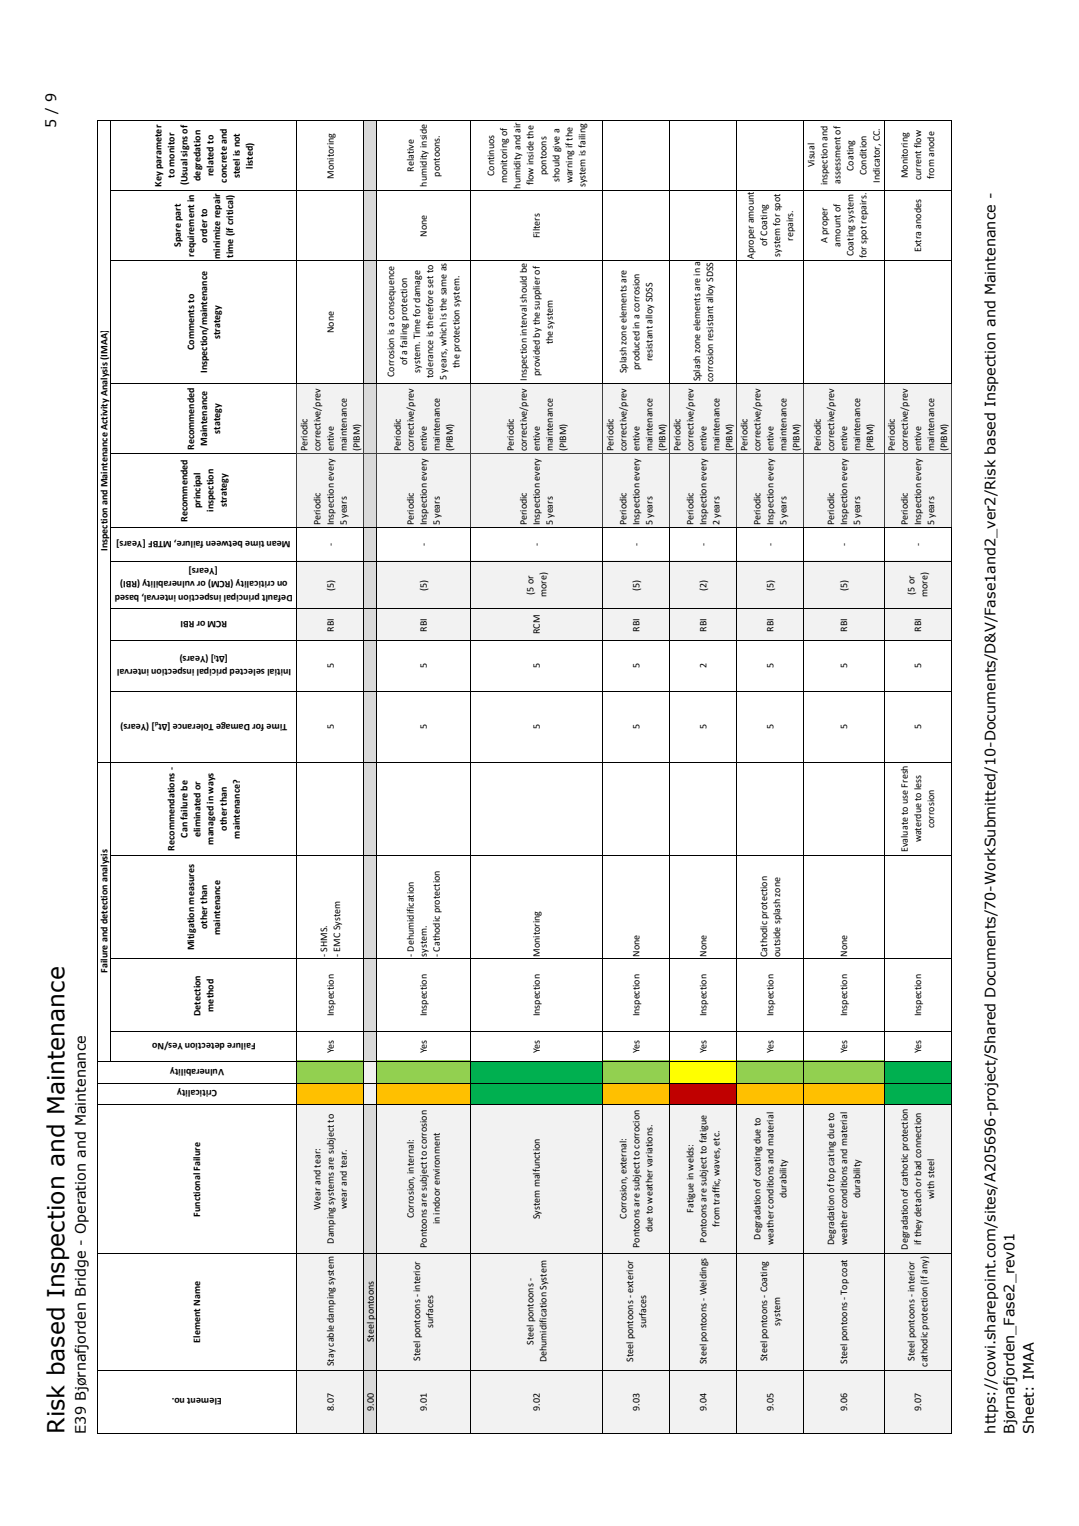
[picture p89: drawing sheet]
<svg xmlns="http://www.w3.org/2000/svg" width="210mm" height="297mm" viewBox="0 0 210 297" stroke-linecap="round" stroke-linejoin="round" font-family="sans-serif">
<defs><g id="words">
<text font-size="4.6" x="12.5" y="279.1" transform="rotate(-90 12.5 279.1)">Risk based Inspection and Maintenance</text>
<g font-size="2.8">
<text x="10.9" y="25" transform="rotate(-90 10.9 25)">5 / 9</text>
<text x="16.7" y="279.1" transform="rotate(-90 16.7 279.1)">E39 Bjørnafjorden Bridge - Operation and Maintenance</text>
<text x="193.7" y="279.1" transform="rotate(-90 193.7 279.1)">https://cowi.sharepoint.com/sites/A205696-project/Shared Documents/70-WorkSubmitted/10-Documents/D&amp;V/Fase1and2_ver2/Risk based Inspection and Maintenance -</text>
<text x="197.4" y="279.1" transform="rotate(-90 197.4 279.1)">Bjørnafjorden_Fase2_rev01</text>
<text x="201.2" y="279.1" transform="rotate(-90 201.2 279.1)">Sheet: IMAA</text>
</g>
<g font-size="1.9">
<text x="34" y="34.6" transform="rotate(-90 34 34.6)">to monitor</text>
<text x="39" y="35.2" transform="rotate(-90 39 35.2)">degredation</text>
<text x="41.6" y="34.3" transform="rotate(-90 41.6 34.3)">related to</text>
<text x="44.1" y="35.5" transform="rotate(-90 44.1 35.5)">concrete and</text>
<text x="46.7" y="34.7" transform="rotate(-90 46.7 34.7)">steel is not</text>
<text x="49.2" y="32.8" transform="rotate(-90 49.2 32.8)">listed)</text>
<text x="64.9" y="34.8" transform="rotate(-90 64.9 34.8)">Monitoring</text>
<text x="80.5" y="33.4" transform="rotate(-90 80.5 33.4)">Relative</text>
<text x="85.6" y="34.4" transform="rotate(-90 85.6 34.4)">pontoons.</text>
<text x="96.2" y="34.3" transform="rotate(-90 96.2 34.3)">Continuos</text>
<text x="98.7" y="35.7" transform="rotate(-90 98.7 35.7)">monitoring of</text>
<text x="106.3" y="34.1" transform="rotate(-90 106.3 34.1)">pontoons</text>
<text x="108.9" y="35.4" transform="rotate(-90 108.9 35.4)">should give a</text>
<text x="111.4" y="35.7" transform="rotate(-90 111.4 35.7)">warning if the</text>
<text x="158.5" y="32.6" transform="rotate(-90 158.5 32.6)">Visual</text>
<text x="163.6" y="35.8" transform="rotate(-90 163.6 35.8)">assessment of</text>
<text x="166.1" y="33.3" transform="rotate(-90 166.1 33.3)">Coating</text>
<text x="168.7" y="34.1" transform="rotate(-90 168.7 34.1)">Condition</text>
<text x="171.2" y="35.5" transform="rotate(-90 171.2 35.5)">Indicator, CC.</text>
<text x="176.7" y="34.7" transform="rotate(-90 176.7 34.7)">Monitoring</text>
<text x="179.2" y="35.1" transform="rotate(-90 179.2 35.1)">current flow</text>
<text x="181.8" y="34.9" transform="rotate(-90 181.8 34.9)">from anode</text>
<text x="31.4" y="36.3" transform="rotate(-90 31.4 36.3)">Key parameter</text>
<text x="36.5" y="36.1" transform="rotate(-90 36.5 36.1)">(Usual signs of</text>
<text x="83.1" y="36.3" transform="rotate(-90 83.1 36.3)">humidity inside</text>
<text x="101.3" y="36.7" transform="rotate(-90 101.3 36.7)">humidity and air</text>
<text x="103.8" y="36.1" transform="rotate(-90 103.8 36.1)">flow inside the</text>
<text x="114" y="36.5" transform="rotate(-90 114 36.5)">system is failing</text>
<text x="161" y="36.1" transform="rotate(-90 161 36.1)">inspection and</text>
<text x="40.3" y="47.2" transform="rotate(-90 40.3 47.2)">order to</text>
<text x="83.1" y="46" transform="rotate(-90 83.1 46)">None</text>
<text x="105.1" y="46.4" transform="rotate(-90 105.1 46.4)">Filters</text>
<text x="149.3" y="47.9" transform="rotate(-90 149.3 47.9)">of Coating</text>
<text x="154.3" y="46.9" transform="rotate(-90 154.3 46.9)">repairs.</text>
<text x="161" y="47.3" transform="rotate(-90 161 47.3)">A proper</text>
<text x="163.6" y="48" transform="rotate(-90 163.6 48)">amount of</text>
<text x="35.2" y="48.1" transform="rotate(-90 35.2 48.1)">Spare part</text>
<text x="37.8" y="50" transform="rotate(-90 37.8 50)">requirement in</text>
<text x="42.8" y="50.4" transform="rotate(-90 42.8 50.4)">minimize repair</text>
<text x="45.4" y="50.2" transform="rotate(-90 45.4 50.2)">time (if critical)</text>
<text x="146.7" y="50.5" transform="rotate(-90 146.7 50.5)">Aproper amount</text>
<text x="151.8" y="49.9" transform="rotate(-90 151.8 49.9)">system for spot</text>
<text x="166.1" y="49.9" transform="rotate(-90 166.1 49.9)">Coating system</text>
<text x="168.7" y="50.2" transform="rotate(-90 168.7 50.2)">for spot repairs.</text>
<text x="179.2" y="49" transform="rotate(-90 179.2 49)">Extra anodes</text>
<text x="64.9" y="64.8" transform="rotate(-90 64.9 64.8)">None</text>
<text x="37.8" y="68.1" transform="rotate(-90 37.8 68.1)">Comments to</text>
<text x="42.8" y="66" transform="rotate(-90 42.8 66)">strategy</text>
<text x="79.2" y="71.1" transform="rotate(-90 79.2 71.1)">of a failing protection</text>
<text x="89.4" y="71.6" transform="rotate(-90 89.4 71.6)">the protection system.</text>
<text x="107.6" y="67" transform="rotate(-90 107.6 67)">the system</text>
<text x="127" y="70.3" transform="rotate(-90 127 70.3)">resistant alloy SDSS</text>
<text x="40.3" y="72.6" transform="rotate(-90 40.3 72.6)">Inspection/maintenance</text>
<text x="76.7" y="73.4" transform="rotate(-90 76.7 73.4)">Corrosion is a consequence</text>
<text x="81.8" y="72.5" transform="rotate(-90 81.8 72.5)">system. Time for damage</text>
<text x="84.3" y="73.6" transform="rotate(-90 84.3 73.6)">tolerance is therefore set to</text>
<text x="86.9" y="74" transform="rotate(-90 86.9 74)">5 years, which is the same as</text>
<text x="102.5" y="74.1" transform="rotate(-90 102.5 74.1)">Inspection interval should be</text>
<text x="105.1" y="73.2" transform="rotate(-90 105.1 73.2)">provided by the supplier of</text>
<text x="121.9" y="72.6" transform="rotate(-90 121.9 72.6)">Splash zone elements are</text>
<text x="124.5" y="72" transform="rotate(-90 124.5 72)">produced in a corrosion</text>
<text x="136.2" y="74.2" transform="rotate(-90 136.2 74.2)">Splash zone elements are in a</text>
<text x="138.8" y="74.3" transform="rotate(-90 138.8 74.3)">corrosion resistant alloy SDSS</text>
<text x="37.8" y="87.6" transform="rotate(-90 37.8 87.6)">Recommended</text>
<text x="40.3" y="86.8" transform="rotate(-90 40.3 86.8)">Maintenance</text>
<text x="42.8" y="84.4" transform="rotate(-90 42.8 84.4)">stategy</text>
<text x="59.9" y="87.9" transform="rotate(-90 59.9 87.9)">Periodic</text>
<text x="62.4" y="87.9" transform="rotate(-90 62.4 87.9)">corrective/prev</text>
<text x="64.9" y="87.9" transform="rotate(-90 64.9 87.9)">entive</text>
<text x="67.5" y="87.9" transform="rotate(-90 67.5 87.9)">maintenance</text>
<text x="70" y="87.9" transform="rotate(-90 70 87.9)">(PIBM)</text>
<text x="78" y="87.9" transform="rotate(-90 78 87.9)">Periodic</text>
<text x="80.5" y="87.9" transform="rotate(-90 80.5 87.9)">corrective/prev</text>
<text x="83.1" y="87.9" transform="rotate(-90 83.1 87.9)">entive</text>
<text x="85.6" y="87.9" transform="rotate(-90 85.6 87.9)">maintenance</text>
<text x="88.1" y="87.9" transform="rotate(-90 88.1 87.9)">(PIBM)</text>
<text x="100" y="87.9" transform="rotate(-90 100 87.9)">Periodic</text>
<text x="102.5" y="87.9" transform="rotate(-90 102.5 87.9)">corrective/prev</text>
<text x="105.1" y="87.9" transform="rotate(-90 105.1 87.9)">entive</text>
<text x="107.6" y="87.9" transform="rotate(-90 107.6 87.9)">maintenance</text>
<text x="110.2" y="87.9" transform="rotate(-90 110.2 87.9)">(PIBM)</text>
<text x="119.4" y="87.9" transform="rotate(-90 119.4 87.9)">Periodic</text>
<text x="121.9" y="87.9" transform="rotate(-90 121.9 87.9)">corrective/prev</text>
<text x="124.5" y="87.9" transform="rotate(-90 124.5 87.9)">entive</text>
<text x="127" y="87.9" transform="rotate(-90 127 87.9)">maintenance</text>
<text x="129.5" y="87.9" transform="rotate(-90 129.5 87.9)">(PIBM)</text>
<text x="132.4" y="87.9" transform="rotate(-90 132.4 87.9)">Periodic</text>
<text x="135" y="87.9" transform="rotate(-90 135 87.9)">corrective/prev</text>
<text x="137.5" y="87.9" transform="rotate(-90 137.5 87.9)">entive</text>
<text x="140" y="87.9" transform="rotate(-90 140 87.9)">maintenance</text>
<text x="142.6" y="87.9" transform="rotate(-90 142.6 87.9)">(PIBM)</text>
<text x="145.5" y="87.9" transform="rotate(-90 145.5 87.9)">Periodic</text>
<text x="148" y="87.9" transform="rotate(-90 148 87.9)">corrective/prev</text>
<text x="150.5" y="87.9" transform="rotate(-90 150.5 87.9)">entive</text>
<text x="153.1" y="87.9" transform="rotate(-90 153.1 87.9)">maintenance</text>
<text x="155.6" y="87.9" transform="rotate(-90 155.6 87.9)">(PIBM)</text>
<text x="159.8" y="87.9" transform="rotate(-90 159.8 87.9)">Periodic</text>
<text x="162.3" y="87.9" transform="rotate(-90 162.3 87.9)">corrective/prev</text>
<text x="164.8" y="87.9" transform="rotate(-90 164.8 87.9)">entive</text>
<text x="167.4" y="87.9" transform="rotate(-90 167.4 87.9)">maintenance</text>
<text x="169.9" y="87.9" transform="rotate(-90 169.9 87.9)">(PIBM)</text>
<text x="174.2" y="87.9" transform="rotate(-90 174.2 87.9)">Periodic</text>
<text x="176.7" y="87.9" transform="rotate(-90 176.7 87.9)">corrective/prev</text>
<text x="179.2" y="87.9" transform="rotate(-90 179.2 87.9)">entive</text>
<text x="181.8" y="87.9" transform="rotate(-90 181.8 87.9)">maintenance</text>
<text x="184.3" y="87.9" transform="rotate(-90 184.3 87.9)">(PIBM)</text>
<text x="36.5" y="101.6" transform="rotate(-90 36.5 101.6)">Recommended</text>
<text x="39" y="99" transform="rotate(-90 39 99)">principal</text>
<text x="41.6" y="99.6" transform="rotate(-90 41.6 99.6)">inspection</text>
<text x="44.1" y="98.7" transform="rotate(-90 44.1 98.7)">strategy</text>
<text x="20.9" y="107.3" transform="rotate(-90 20.9 107.3)">Inspection and Maintenance Activity Analysis (IMAA)</text>
<text x="56.6" y="105.2" transform="rotate(-180 56.6 105.2)">Mean time between failure, MTBF [Years]</text>
<text x="62.4" y="102.3" transform="rotate(-90 62.4 102.3)">Periodic</text>
<text x="64.9" y="106.2" transform="rotate(-90 64.9 106.2)">-</text>
<text x="64.9" y="102.3" transform="rotate(-90 64.9 102.3)">Inspection every</text>
<text x="67.5" y="102.3" transform="rotate(-90 67.5 102.3)">5 years</text>
<text x="80.5" y="102.3" transform="rotate(-90 80.5 102.3)">Periodic</text>
<text x="83.1" y="106.2" transform="rotate(-90 83.1 106.2)">-</text>
<text x="83.1" y="102.3" transform="rotate(-90 83.1 102.3)">Inspection every</text>
<text x="85.6" y="102.3" transform="rotate(-90 85.6 102.3)">5 years</text>
<text x="102.5" y="102.3" transform="rotate(-90 102.5 102.3)">Periodic</text>
<text x="105.1" y="106.2" transform="rotate(-90 105.1 106.2)">-</text>
<text x="105.1" y="102.3" transform="rotate(-90 105.1 102.3)">Inspection every</text>
<text x="107.6" y="102.3" transform="rotate(-90 107.6 102.3)">5 years</text>
<text x="121.9" y="102.3" transform="rotate(-90 121.9 102.3)">Periodic</text>
<text x="124.5" y="106.2" transform="rotate(-90 124.5 106.2)">-</text>
<text x="124.5" y="102.3" transform="rotate(-90 124.5 102.3)">Inspection every</text>
<text x="127" y="102.3" transform="rotate(-90 127 102.3)">5 years</text>
<text x="135" y="102.3" transform="rotate(-90 135 102.3)">Periodic</text>
<text x="137.5" y="106.2" transform="rotate(-90 137.5 106.2)">-</text>
<text x="137.5" y="102.3" transform="rotate(-90 137.5 102.3)">Inspection every</text>
<text x="140" y="102.3" transform="rotate(-90 140 102.3)">2 years</text>
<text x="148" y="102.3" transform="rotate(-90 148 102.3)">Periodic</text>
<text x="150.5" y="106.2" transform="rotate(-90 150.5 106.2)">-</text>
<text x="150.5" y="102.3" transform="rotate(-90 150.5 102.3)">Inspection every</text>
<text x="153.1" y="102.3" transform="rotate(-90 153.1 102.3)">5 years</text>
<text x="162.3" y="102.3" transform="rotate(-90 162.3 102.3)">Periodic</text>
<text x="164.8" y="106.2" transform="rotate(-90 164.8 106.2)">-</text>
<text x="164.8" y="102.3" transform="rotate(-90 164.8 102.3)">Inspection every</text>
<text x="167.4" y="102.3" transform="rotate(-90 167.4 102.3)">5 years</text>
<text x="176.7" y="102.3" transform="rotate(-90 176.7 102.3)">Periodic</text>
<text x="179.2" y="106.2" transform="rotate(-90 179.2 106.2)">-</text>
<text x="179.2" y="102.3" transform="rotate(-90 179.2 102.3)">Inspection every</text>
<text x="181.8" y="102.3" transform="rotate(-90 181.8 102.3)">5 years</text>
<text x="42.4" y="110.6" transform="rotate(-180 42.4 110.6)">[Years]</text>
<text x="56" y="113.2" transform="rotate(-180 56 113.2)">on criticality (RCM) or vulnerability (RBI)</text>
<text x="57" y="115.7" transform="rotate(-180 57 115.7)">Default principal inspection interval, based</text>
<text x="64.9" y="115" transform="rotate(-90 64.9 115)">(5)</text>
<text x="83.1" y="115" transform="rotate(-90 83.1 115)">(5)</text>
<text x="103.8" y="115.7" transform="rotate(-90 103.8 115.7)">(5 or</text>
<text x="106.3" y="116.2" transform="rotate(-90 106.3 116.2)">more)</text>
<text x="124.5" y="115" transform="rotate(-90 124.5 115)">(5)</text>
<text x="137.5" y="115" transform="rotate(-90 137.5 115)">(2)</text>
<text x="150.5" y="115" transform="rotate(-90 150.5 115)">(5)</text>
<text x="164.8" y="115" transform="rotate(-90 164.8 115)">(5)</text>
<text x="178" y="115.7" transform="rotate(-90 178 115.7)">(5 or</text>
<text x="180.5" y="116.2" transform="rotate(-90 180.5 116.2)">more)</text>
<text x="44.2" y="120.9" transform="rotate(-180 44.2 120.9)">RCM or RBI</text>
<text x="64.9" y="122.9" transform="rotate(-90 64.9 122.9)">RBI</text>
<text x="83.1" y="122.9" transform="rotate(-90 83.1 122.9)">RBI</text>
<text x="105.1" y="123.4" transform="rotate(-90 105.1 123.4)">RCM</text>
<text x="124.5" y="122.9" transform="rotate(-90 124.5 122.9)">RBI</text>
<text x="137.5" y="122.9" transform="rotate(-90 137.5 122.9)">RBI</text>
<text x="150.5" y="122.9" transform="rotate(-90 150.5 122.9)">RBI</text>
<text x="164.8" y="122.9" transform="rotate(-90 164.8 122.9)">RBI</text>
<text x="179.2" y="122.9" transform="rotate(-90 179.2 122.9)">RBI</text>
<text x="44.4" y="127.8" transform="rotate(-180 44.4 127.8)">[∆t ] (Years)</text>
<text x="56.6" y="130.3" transform="rotate(-180 56.6 130.3)">Initial selected pricipal inspection interval</text>
<text x="64.9" y="130.1" transform="rotate(-90 64.9 130.1)">5</text>
<text x="83.1" y="130.1" transform="rotate(-90 83.1 130.1)">5</text>
<text x="105.1" y="130.1" transform="rotate(-90 105.1 130.1)">5</text>
<text x="124.5" y="130.1" transform="rotate(-90 124.5 130.1)">5</text>
<text x="137.5" y="130.1" transform="rotate(-90 137.5 130.1)">2</text>
<text x="150.5" y="130.1" transform="rotate(-90 150.5 130.1)">5</text>
<text x="164.8" y="130.1" transform="rotate(-90 164.8 130.1)">5</text>
<text x="179.2" y="130.1" transform="rotate(-90 179.2 130.1)">5</text>
<text x="55.9" y="140.9" transform="rotate(-180 55.9 140.9)">Time for Damage Tolerance [∆t ] (Years)</text>
<text x="64.9" y="142" transform="rotate(-90 64.9 142)">5</text>
<text x="83.1" y="142" transform="rotate(-90 83.1 142)">5</text>
<text x="105.1" y="142" transform="rotate(-90 105.1 142)">5</text>
<text x="124.5" y="142" transform="rotate(-90 124.5 142)">5</text>
<text x="137.5" y="142" transform="rotate(-90 137.5 142)">5</text>
<text x="150.5" y="142" transform="rotate(-90 150.5 142)">5</text>
<text x="164.8" y="142" transform="rotate(-90 164.8 142)">5</text>
<text x="179.2" y="142" transform="rotate(-90 179.2 142)">5</text>
<text x="44.1" y="161.7" transform="rotate(-90 44.1 161.7)">other than</text>
<text x="181.8" y="161.2" transform="rotate(-90 181.8 161.2)">corrosion</text>
<text x="34" y="165.6" transform="rotate(-90 34 165.6)">Recommendations -</text>
<text x="36.5" y="163.1" transform="rotate(-90 36.5 163.1)">Can failure be</text>
<text x="39" y="163" transform="rotate(-90 39 163)">eliminated or</text>
<text x="41.6" y="164.4" transform="rotate(-90 41.6 164.4)">managed in ways</text>
<text x="46.7" y="163.2" transform="rotate(-90 46.7 163.2)">maintenance?</text>
<text x="176.7" y="165.9" transform="rotate(-90 176.7 165.9)">Evaluate to use Fresh</text>
<text x="179.2" y="164" transform="rotate(-90 179.2 164)">waterdue to less</text>
<text x="37.8" y="185" transform="rotate(-90 37.8 185)">Mitigation measures</text>
<text x="40.3" y="180.8" transform="rotate(-90 40.3 180.8)">other than</text>
<text x="42.8" y="181.9" transform="rotate(-90 42.8 181.9)">maintenance</text>
<text x="20.9" y="189.4" transform="rotate(-90 20.9 189.4)">Failure and detection analysis</text>
<text x="63.7" y="186.3" transform="rotate(-90 63.7 186.3)">- SHMS.</text>
<text x="66.2" y="186.3" transform="rotate(-90 66.2 186.3)">- EMC System</text>
<text x="80.5" y="186.3" transform="rotate(-90 80.5 186.3)">- Dehumidification</text>
<text x="83.1" y="186.3" transform="rotate(-90 83.1 186.3)">system.</text>
<text x="85.6" y="186.3" transform="rotate(-90 85.6 186.3)">- Cathodic protection</text>
<text x="105.1" y="186.3" transform="rotate(-90 105.1 186.3)">Monitoring</text>
<text x="124.5" y="186.3" transform="rotate(-90 124.5 186.3)">None</text>
<text x="137.5" y="186.3" transform="rotate(-90 137.5 186.3)">None</text>
<text x="149.3" y="186.3" transform="rotate(-90 149.3 186.3)">Cathodic protection</text>
<text x="151.8" y="186.3" transform="rotate(-90 151.8 186.3)">outside splash zone</text>
<text x="164.8" y="186.3" transform="rotate(-90 164.8 186.3)">None</text>
<text x="39" y="197.8" transform="rotate(-90 39 197.8)">Detection</text>
<text x="41.6" y="196.9" transform="rotate(-90 41.6 196.9)">method</text>
<text x="64.9" y="197.9" transform="rotate(-90 64.9 197.9)">Inspection</text>
<text x="83.1" y="197.9" transform="rotate(-90 83.1 197.9)">Inspection</text>
<text x="105.1" y="197.9" transform="rotate(-90 105.1 197.9)">Inspection</text>
<text x="124.5" y="197.9" transform="rotate(-90 124.5 197.9)">Inspection</text>
<text x="137.5" y="197.9" transform="rotate(-90 137.5 197.9)">Inspection</text>
<text x="150.5" y="197.9" transform="rotate(-90 150.5 197.9)">Inspection</text>
<text x="164.8" y="197.9" transform="rotate(-90 164.8 197.9)">Inspection</text>
<text x="179.2" y="197.9" transform="rotate(-90 179.2 197.9)">Inspection</text>
<text x="49.8" y="203" transform="rotate(-180 49.8 203)">Failure detection Yes/No</text>
<text x="43.6" y="208" transform="rotate(-180 43.6 208)">Vulnerability</text>
<text x="64.9" y="205.1" transform="rotate(-90 64.9 205.1)">Yes</text>
<text x="83.1" y="205.1" transform="rotate(-90 83.1 205.1)">Yes</text>
<text x="105.1" y="205.1" transform="rotate(-90 105.1 205.1)">Yes</text>
<text x="124.5" y="205.1" transform="rotate(-90 124.5 205.1)">Yes</text>
<text x="137.5" y="205.1" transform="rotate(-90 137.5 205.1)">Yes</text>
<text x="150.5" y="205.1" transform="rotate(-90 150.5 205.1)">Yes</text>
<text x="164.8" y="205.1" transform="rotate(-90 164.8 205.1)">Yes</text>
<text x="179.2" y="205.1" transform="rotate(-90 179.2 205.1)">Yes</text>
<text x="42.2" y="212.2" transform="rotate(-180 42.2 212.2)">Criticality</text>
<text x="153.1" y="233.2" transform="rotate(-90 153.1 233.2)">durability</text>
<text x="167.4" y="233.2" transform="rotate(-90 167.4 233.2)">durability</text>
<text x="181.8" y="233.3" transform="rotate(-90 181.8 233.3)">with steel</text>
<text x="38.9" y="236.8" transform="rotate(-90 38.9 236.8)">Functional Failure</text>
<text x="62.4" y="235.4" transform="rotate(-90 62.4 235.4)">Wear and tear:</text>
<text x="67.5" y="235.3" transform="rotate(-90 67.5 235.3)">wear and tear.</text>
<text x="80.5" y="237.1" transform="rotate(-90 80.5 237.1)">Corrosion, internal:</text>
<text x="85.6" y="238.3" transform="rotate(-90 85.6 238.3)">in indoor environment</text>
<text x="105.1" y="237.3" transform="rotate(-90 105.1 237.3)">System malfunction</text>
<text x="121.9" y="237.2" transform="rotate(-90 121.9 237.2)">Corrosion, external:</text>
<text x="127" y="239.9" transform="rotate(-90 127 239.9)">due to weather variations.</text>
<text x="135" y="236" transform="rotate(-90 135 236)">Fatigue in welds:</text>
<text x="140" y="238.8" transform="rotate(-90 140 238.8)">from traffic, waves, etc.</text>
<text x="64.9" y="242.1" transform="rotate(-90 64.9 242.1)">Damping systems are subject to</text>
<text x="83.1" y="242.9" transform="rotate(-90 83.1 242.9)">Pontoons are subject to corrosion</text>
<text x="124.5" y="242.9" transform="rotate(-90 124.5 242.9)">Pontoons are subject to corrocion</text>
<text x="137.5" y="241.9" transform="rotate(-90 137.5 241.9)">Pontoons are subject to fatigue</text>
<text x="148" y="241.3" transform="rotate(-90 148 241.3)">Degradation of coating due to</text>
<text x="150.5" y="242.3" transform="rotate(-90 150.5 242.3)">weather conditions and material</text>
<text x="162.3" y="242.4" transform="rotate(-90 162.3 242.4)">Degradation of top cating due to</text>
<text x="164.8" y="242.3" transform="rotate(-90 164.8 242.3)">weather conditions and material</text>
<text x="176.7" y="243.2" transform="rotate(-90 176.7 243.2)">Degradation of cathotic protection</text>
<text x="179.2" y="242.3" transform="rotate(-90 179.2 242.3)">if they detach or bad connection</text>
<text x="38.9" y="261.4" transform="rotate(-90 38.9 261.4)">Element Name</text>
<text x="72.7" y="261.3" transform="rotate(-90 72.7 261.3)">Steel pontoons</text>
<text x="84.3" y="258.6" transform="rotate(-90 84.3 258.6)">surfaces</text>
<text x="103.8" y="261.8" transform="rotate(-90 103.8 261.8)">Steel pontoons -</text>
<text x="125.7" y="258.6" transform="rotate(-90 125.7 258.6)">surfaces</text>
<text x="151.8" y="258.1" transform="rotate(-90 151.8 258.1)">system</text>
<text x="64.9" y="265.9" transform="rotate(-90 64.9 265.9)">Stay cable damping system</text>
<text x="81.8" y="264.9" transform="rotate(-90 81.8 264.9)">Steel pontoons - interior</text>
<text x="106.3" y="265.2" transform="rotate(-90 106.3 265.2)">Dehumidification System</text>
<text x="123.2" y="265.1" transform="rotate(-90 123.2 265.1)">Steel pontoons - exterior</text>
<text x="137.5" y="265.6" transform="rotate(-90 137.5 265.6)">Steel pontoons - Weldings</text>
<text x="149.3" y="265" transform="rotate(-90 149.3 265)">Steel pontoons - Coating</text>
<text x="164.8" y="265.4" transform="rotate(-90 164.8 265.4)">Steel pontoons - Top coat</text>
<text x="178" y="264.9" transform="rotate(-90 178 264.9)">Steel pontoons - interior</text>
<text x="180.5" y="266" transform="rotate(-90 180.5 266)">cathodic protection (if any)</text>
<text x="43.2" y="272.2" transform="rotate(-180 43.2 272.2)">Element no.</text>
<text x="64.9" y="274.6" transform="rotate(-90 64.9 274.6)">8.07</text>
<text x="72.7" y="274.6" transform="rotate(-90 72.7 274.6)">9.00</text>
<text x="83.1" y="274.6" transform="rotate(-90 83.1 274.6)">9.01</text>
<text x="105.1" y="274.6" transform="rotate(-90 105.1 274.6)">9.02</text>
<text x="124.5" y="274.6" transform="rotate(-90 124.5 274.6)">9.03</text>
<text x="137.5" y="274.6" transform="rotate(-90 137.5 274.6)">9.04</text>
<text x="150.5" y="274.6" transform="rotate(-90 150.5 274.6)">9.05</text>
<text x="164.8" y="274.6" transform="rotate(-90 164.8 274.6)">9.06</text>
<text x="179.2" y="274.6" transform="rotate(-90 179.2 274.6)">9.07</text>
</g>
<g font-size="1.3">
<text x="42" y="127.4" transform="rotate(-180 42 127.4)">I</text>
<text x="30.8" y="140.5" transform="rotate(-180 30.8 140.5)">d</text>
</g>
</g></defs>
<g fill="none" stroke="#000" stroke-width=".19">
<path d="M19 23.4v255.6M19.1 23.5h38.7M21.6 23.4v183.1M21.7 37.1h36.1M57.7 23.4v255.6M21.7 50.8h36.1M21.7 74.7h36.1M21.7 88.2h36.1M21.7 118.5h36.1M21.7 109.2h36.1M21.7 102.6h36.1M21.7 134.6h36.1"/>
<path d="M21.7 124.6h36.1M19.1 148.3h38.7M21.7 166.6h36.1M21.7 186.6h36.1M19.1 215h38.7M19.1 210.8h38.7M19.1 206.6h38.7M21.7 200.8h36.1M19.1 244h38.7M19 279.1h38.8M19.1 266.7h38.7"/>
</g>
<path d="M57.8 215h13.1v64h-13.1z" fill="#f2f2f2"/>
<path d="M57.8 210.7h13.1v4.3h-13.1z" fill="#ffc000"/>
<path d="M57.8 206.5h13.1v4.3h-13.1z" fill="#92d050"/>
<g fill="#f2f2f2">
<path d="M57.8 109.1h13.1v15.5h-13.1z"/>
<path d="M57.8 74.6h13.1v28h-13.1z"/>
</g>
<path d="M70.8 215h2.6v64h-2.6z" fill="#d9d9d9"/>
<path d="M70.8 206.5h2.6v8.5h-2.6z" fill="#f2f2f2"/>
<path d="M70.8 23.4h2.6v183.2h-2.6z" fill="#d9d9d9"/>
<path d="M73.3 215h18.3v64h-18.3z" fill="#f2f2f2"/>
<path d="M73.3 210.7h18.3v4.3h-18.3z" fill="#ffc000"/>
<path d="M73.3 206.5h18.3v4.3h-18.3z" fill="#92d050"/>
<g fill="#f2f2f2">
<path d="M73.3 109.1h18.3v15.5h-18.3z"/>
<path d="M73.3 74.6h18.3v28h-18.3z"/>
<path d="M91.5 215h25.8v64h-25.8z"/>
</g>
<path d="M91.5 206.5h25.8v8.5h-25.8z" fill="#00b050"/>
<g fill="#f2f2f2">
<path d="M91.5 109.1h25.8v15.5h-25.8z"/>
<path d="M91.5 74.6h25.8v28h-25.8z"/>
<path d="M117.3 215h13.1v64h-13.1z"/>
</g>
<path d="M117.3 210.7h13.1v4.3h-13.1z" fill="#ffc000"/>
<path d="M117.3 206.5h13.1v4.3h-13.1z" fill="#92d050"/>
<g fill="#f2f2f2">
<path d="M117.3 109.1h13.1v15.5h-13.1z"/>
<path d="M117.3 74.6h13.1v28h-13.1z"/>
<path d="M130.3 215h13.1v64h-13.1z"/>
</g>
<path d="M130.3 210.7h13.1v4.3h-13.1z" fill="#c00000"/>
<path d="M130.3 206.5h13.1v4.3h-13.1z" fill="#ff0"/>
<g fill="#f2f2f2">
<path d="M130.3 109.1h13.1v15.5h-13.1z"/>
<path d="M130.3 74.6h13.1v28h-13.1z"/>
<path d="M143.3 215h28.8v64h-28.8z"/>
</g>
<path d="M143.3 210.7h28.8v4.3h-28.8z" fill="#ffc000"/>
<path d="M143.3 206.5h28.8v4.3h-28.8z" fill="#92d050"/>
<g fill="#f2f2f2">
<path d="M143.3 109.1h28.8v15.5h-28.8z"/>
<path d="M143.3 74.6h28.8v28h-28.8z"/>
<path d="M172 215h13.2v64h-13.2z"/>
</g>
<path d="M172 206.5h13.2v8.5h-13.2z" fill="#00b050"/>
<g fill="#f2f2f2">
<path d="M172 109.1h13.2v15.5h-13.2z"/>
<path d="M172 74.6h13.2v28h-13.2z"/>
</g>
<g fill="none" stroke="#000" stroke-width=".19">
<path d="M57.7 23.4v51.2M57.8 37.1h127.4M57.8 23.5h127.4M70.8 23.4v51.2M73.3 23.4v51.2M91.5 23.4v51.2M117.3 23.4v51.2M130.3 23.4v51.2M143.3 23.4v51.2M156.4 23.4v51.2M172 23.4v51.2M185.1 23.4v51.2"/>
<path d="M57.8 50.8h127.4M57.7 74.7h127.5M57.7 102.5v176.5M57.8 118.5h127.4M57.8 109.2h127.4M57.8 102.6h127.4M70.8 102.5v176.5M73.3 102.5v176.5M91.5 102.5v176.5M117.3 102.5v176.5M130.3 102.5v176.5M143.3 102.5v176.5"/>
<path d="M156.4 102.5v176.5M172 102.5v176.5M185.1 102.5v176.5M57.8 134.6h127.4M57.8 124.6h127.4M57.8 148.3h127.4M57.8 166.6h127.4M57.8 186.6h127.4M57.8 215h127.4M57.8 210.8h127.4M57.8 206.6h127.4M57.8 200.8h127.4"/>
<path d="M57.8 244h127.4M57.7 279.1h127.5M57.8 266.7h127.4"/>
</g>
<path d="M57.7 74.7v27.8M70.8 74.7v27.8M73.3 74.7v27.8M91.5 74.7v27.8M117.3 74.7v27.8M130.3 74.7v27.8M143.3 74.7v27.8M156.4 74.7v27.8M172 74.7v27.8M185.1 74.7v27.8M57.8 88.2h127.4" fill="none" stroke="#3f3f3f" stroke-width=".19"/>
<use href="#words"/>
</svg>
